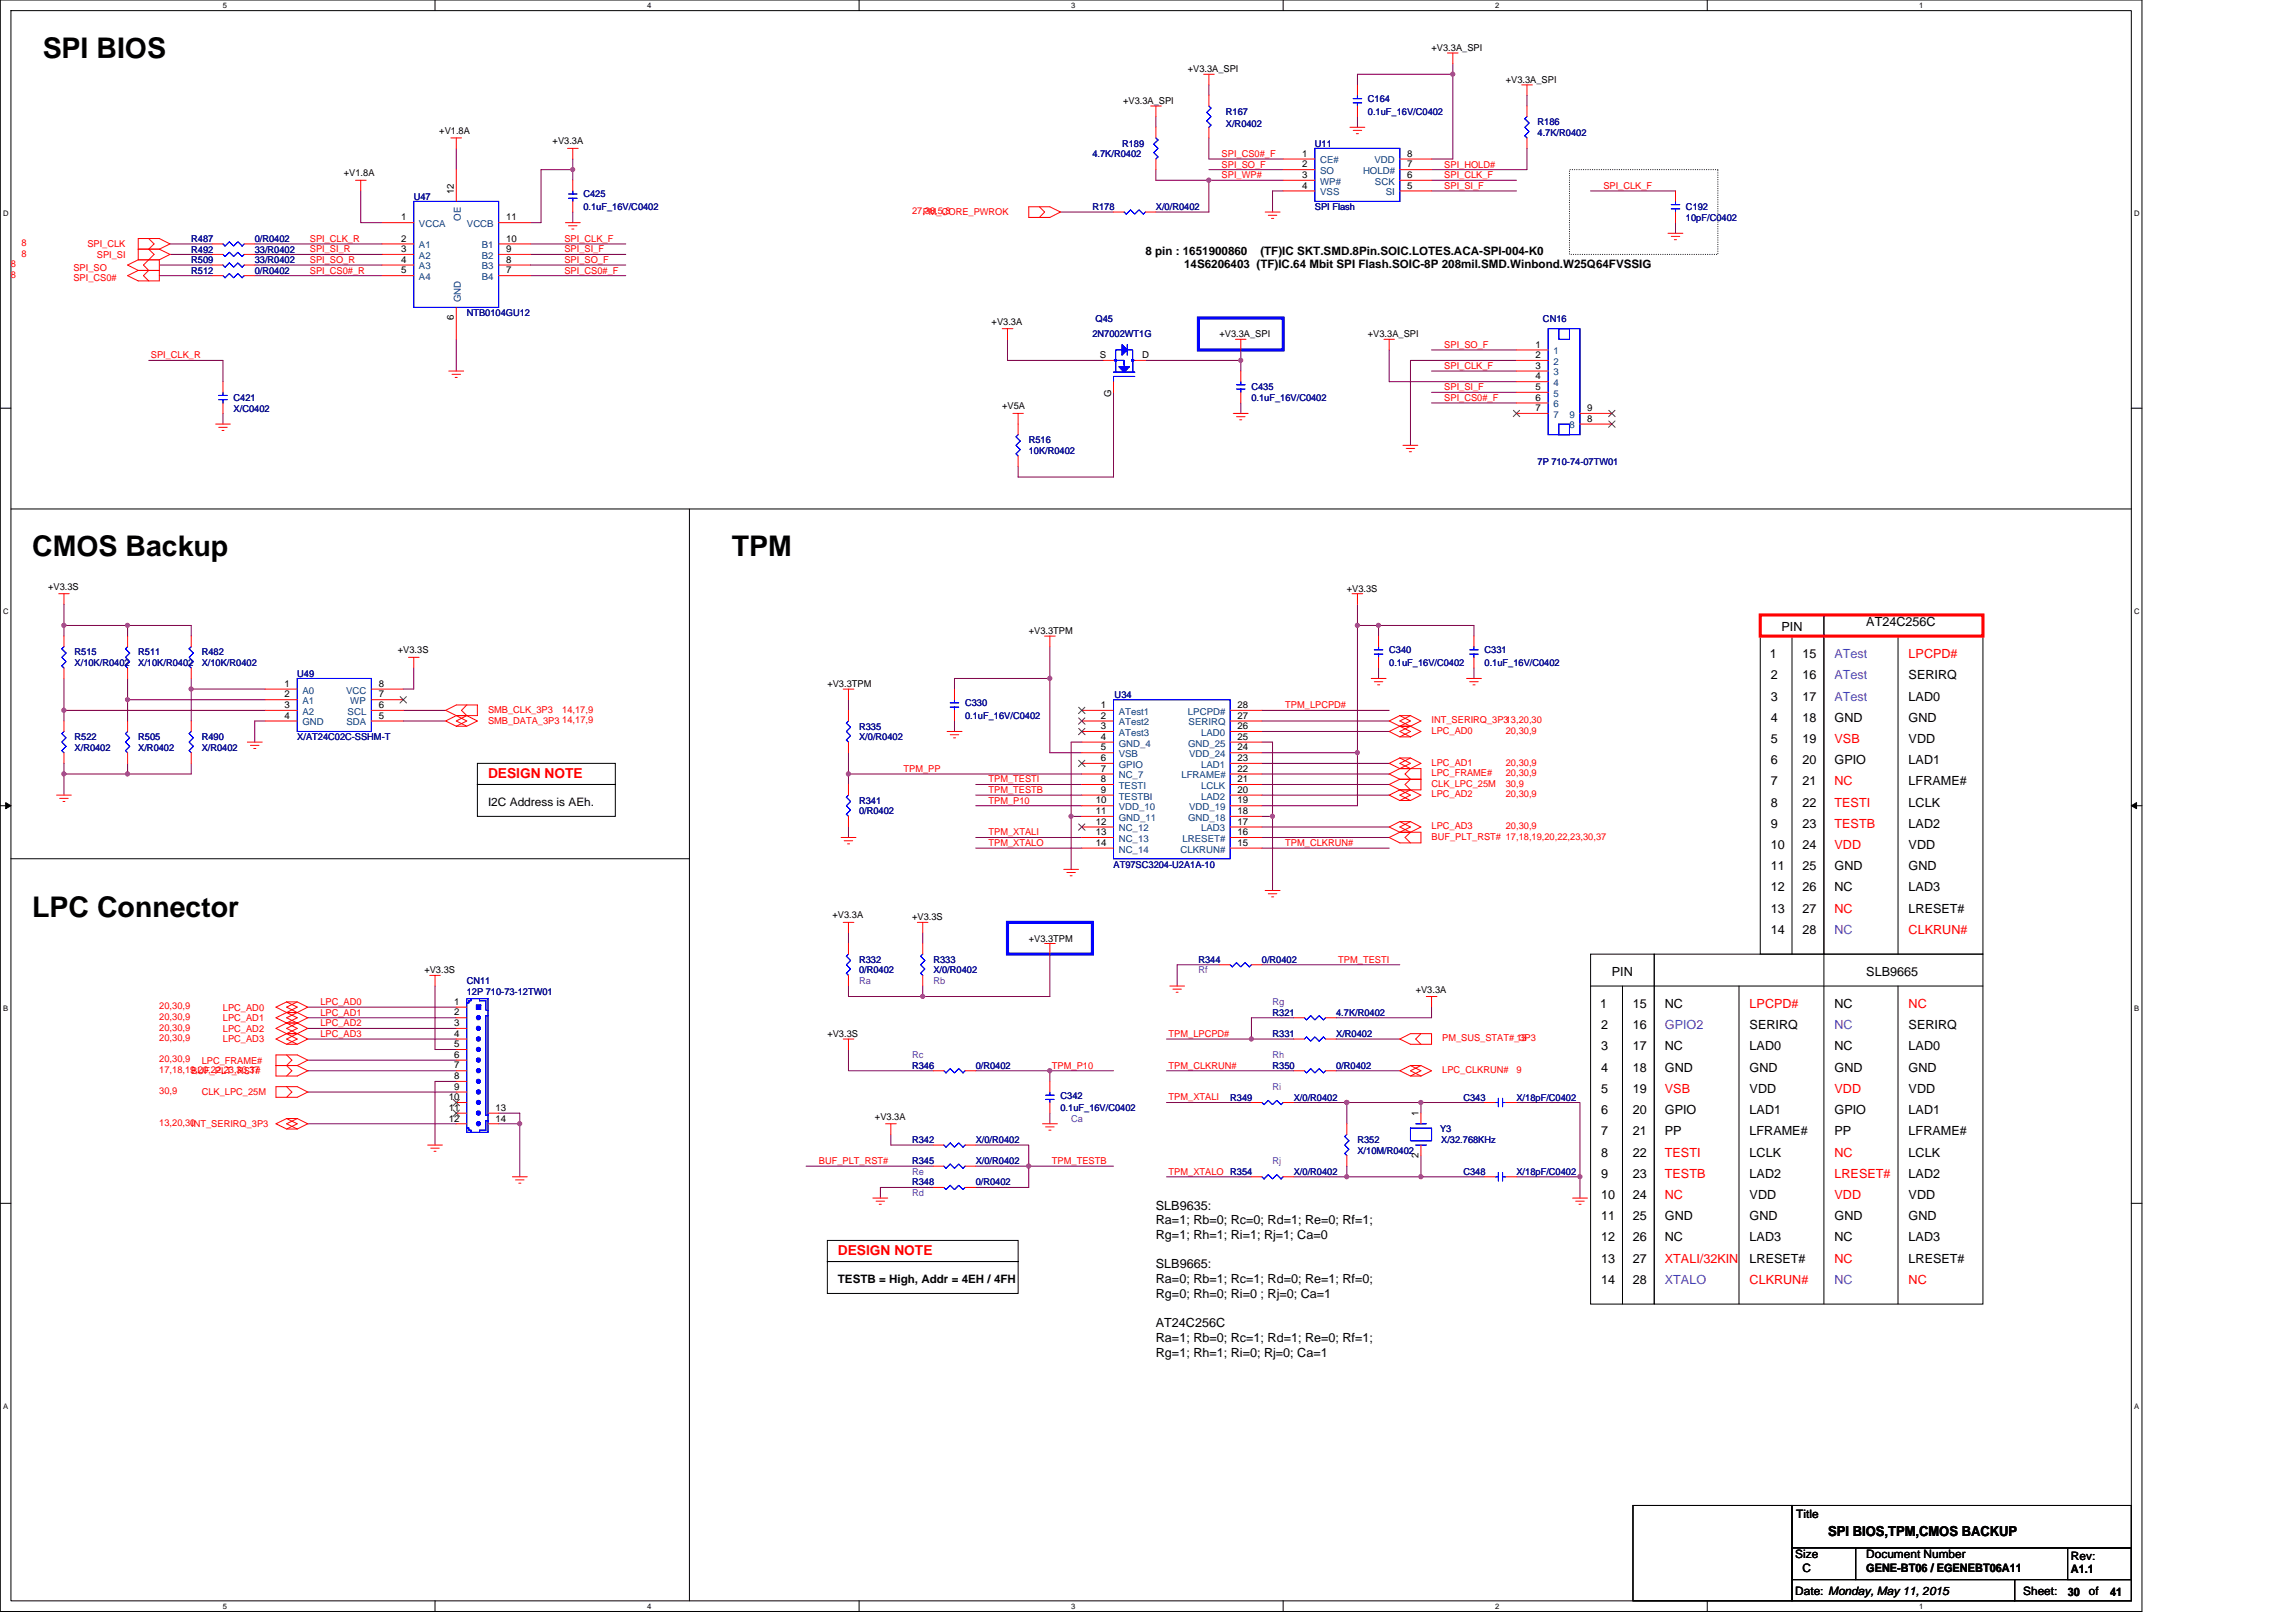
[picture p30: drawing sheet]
<svg xmlns="http://www.w3.org/2000/svg" width="297mm" height="210mm" viewBox="0 0 297 210" stroke-linecap="round" stroke-linejoin="round" font-family="sans-serif">
<defs><g id="words">
<g font-size="3.7">
<text x="5.5" y="7.5">SPI BIOS</text>
<text x="4.2" y="72">CMOS Backup</text>
<text x="94.7" y="72">TPM</text>
<text x="4.2" y="118.6">LPC Connector</text>
</g>
<g font-size="1.8" fill="#f00">
<text x="63.1" y="100.7">DESIGN NOTE</text>
<text x="108.4" y="162.4">DESIGN NOTE</text>
</g>
<text font-size="1.8" x="236.5" y="198.8">SPI BIOS,TPM,CMOS BACKUP</text>
<g font-size="1.6">
<text x="230.5" y="81.6">PIN</text>
<text x="241.4" y="81">AT24C256C</text>
<text x="229" y="85.2">1</text>
<text x="229.1" y="87.9">2</text>
<text x="233.2" y="85.2">15</text>
<text x="233.2" y="87.9">16</text>
<text x="246.9" y="87.9">SERIRQ</text>
<text x="229.1" y="90.6">3</text>
<text x="229.1" y="93.4">4</text>
<text x="233.2" y="90.6">17</text>
<text x="233.2" y="93.4">18</text>
<text x="237.3" y="93.4">GND</text>
<text x="246.9" y="90.6">LAD0</text>
<text x="246.9" y="93.4">GND</text>
<text x="229.1" y="96.1">5</text>
<text x="229.1" y="98.9">6</text>
<text x="229.1" y="101.6">7</text>
<text x="233.2" y="96.1">19</text>
<text x="233.2" y="98.9">20</text>
<text x="233.2" y="101.6">21</text>
<text x="237.3" y="98.9">GPIO</text>
<text x="246.9" y="96.1">VDD</text>
<text x="246.9" y="98.9">LAD1</text>
<text x="246.9" y="101.6">LFRAME#</text>
<text x="229.1" y="104.4">8</text>
<text x="229.1" y="107.1">9</text>
<text x="233.2" y="104.4">22</text>
<text x="233.2" y="107.1">23</text>
<text x="246.9" y="104.4">LCLK</text>
<text x="246.9" y="107.1">LAD2</text>
<text x="229.1" y="109.8">10</text>
<text x="229.1" y="112.6">11</text>
<text x="233.2" y="112.6">25</text>
<text x="233.2" y="109.8">24</text>
<text x="237.3" y="112.6">GND</text>
<text x="246.9" y="109.8">VDD</text>
<text x="246.9" y="112.6">GND</text>
<text x="229.1" y="115.3">12</text>
<text x="229.1" y="118.1">13</text>
<text x="233.2" y="115.3">26</text>
<text x="233.2" y="118.1">27</text>
<text x="237.3" y="115.3">NC</text>
<text x="246.9" y="115.3">LAD3</text>
<text x="246.9" y="118.1">LRESET#</text>
<text x="229.1" y="120.8">14</text>
<text x="233.2" y="120.8">28</text>
<text x="207" y="130.4">1</text>
<text x="208.5" y="126.3">PIN</text>
<text x="211.3" y="130.4">15</text>
<text x="215.4" y="130.4">NC</text>
<text x="237.3" y="130.4">NC</text>
<text x="241.4" y="126.3">SLB9665</text>
<text x="207.2" y="133.2">2</text>
<text x="207.2" y="135.9">3</text>
<text x="211.3" y="133.2">16</text>
<text x="211.3" y="135.9">17</text>
<text x="215.4" y="135.9">NC</text>
<text x="226.4" y="135.9">LAD0</text>
<text x="226.4" y="133.2">SERIRQ</text>
<text x="237.3" y="135.9">NC</text>
<text x="246.9" y="135.9">LAD0</text>
<text x="246.9" y="133.2">SERIRQ</text>
<text x="207.2" y="138.6">4</text>
<text x="207.2" y="141.4">5</text>
<text x="211.3" y="138.6">18</text>
<text x="211.3" y="141.4">19</text>
<text x="215.4" y="138.6">GND</text>
<text x="226.4" y="138.6">GND</text>
<text x="226.4" y="141.4">VDD</text>
<text x="237.3" y="138.6">GND</text>
<text x="246.9" y="138.6">GND</text>
<text x="246.9" y="141.4">VDD</text>
<text x="207.2" y="144.1">6</text>
<text x="207.2" y="146.9">7</text>
<text x="207.2" y="149.6">8</text>
<text x="211.3" y="144.1">20</text>
<text x="211.3" y="146.9">21</text>
<text x="211.3" y="149.6">22</text>
<text x="215.4" y="144.1">GPIO</text>
<text x="215.4" y="146.9">PP</text>
<text x="226.4" y="144.1">LAD1</text>
<text x="226.4" y="146.9">LFRAME#</text>
<text x="226.4" y="149.6">LCLK</text>
<text x="237.3" y="144.1">GPIO</text>
<text x="237.3" y="146.9">PP</text>
<text x="246.9" y="144.1">LAD1</text>
<text x="246.9" y="146.9">LFRAME#</text>
<text x="246.9" y="149.6">LCLK</text>
<text x="207.2" y="152.4">9</text>
<text x="207.2" y="155.1">10</text>
<text x="211.3" y="152.4">23</text>
<text x="211.3" y="155.1">24</text>
<text x="226.4" y="152.4">LAD2</text>
<text x="226.4" y="155.1">VDD</text>
<text x="246.9" y="152.4">LAD2</text>
<text x="246.9" y="155.1">VDD</text>
<text x="149.5" y="156.5">SLB9635:</text>
<text x="149.5" y="158.4">Ra=1; Rb=0; Rc=0; Rd=1; Re=0; Rf=1;</text>
<text x="149.5" y="160.3">Rg=1; Rh=1; Ri=1; Rj=1; Ca=0</text>
<text x="207.2" y="157.8">11</text>
<text x="207.2" y="160.6">12</text>
<text x="211.3" y="160.6">26</text>
<text x="211.3" y="157.8">25</text>
<text x="215.4" y="157.8">GND</text>
<text x="215.4" y="160.6">NC</text>
<text x="226.4" y="160.6">LAD3</text>
<text x="226.4" y="157.8">GND</text>
<text x="237.3" y="157.8">GND</text>
<text x="237.3" y="160.6">NC</text>
<text x="246.9" y="160.6">LAD3</text>
<text x="246.9" y="157.8">GND</text>
<text x="149.5" y="164.1">SLB9665:</text>
<text x="149.5" y="166">Ra=0; Rb=1; Rc=1; Rd=0; Re=1; Rf=0;</text>
<text x="149.5" y="167.9">Rg=0; Rh=0; Ri=0 ; Rj=0; Ca=1</text>
<text x="207.2" y="163.3">13</text>
<text x="207.2" y="166.1">14</text>
<text x="211.3" y="163.3">27</text>
<text x="211.3" y="166.1">28</text>
<text x="226.4" y="163.3">LRESET#</text>
<text x="246.9" y="163.3">LRESET#</text>
<text x="149.5" y="171.7">AT24C256C</text>
<text x="149.5" y="173.6">Ra=1; Rb=0; Rc=1; Rd=1; Re=0; Rf=1;</text>
<text x="149.5" y="175.5">Rg=1; Rh=1; Ri=0; Rj=0; Ca=1</text>
</g>
<g font-size="1.6" fill="#8000ff">
<text x="237.3" y="85.2">ATest</text>
<text x="237.3" y="87.9">ATest</text>
<text x="237.3" y="90.6">ATest</text>
<text x="237.3" y="120.8">NC</text>
<text x="215.4" y="133.2">GPIO2</text>
<text x="237.3" y="133.2">NC</text>
<text x="215.4" y="166.1">XTALO</text>
<text x="237.3" y="166.1">NC</text>
</g>
<g font-size="1.6" fill="#f00">
<text x="246.9" y="85.2">LPCPD#</text>
<text x="237.3" y="96.1">VSB</text>
<text x="237.3" y="101.6">NC</text>
<text x="237.3" y="104.4">TESTI</text>
<text x="237.3" y="107.1">TESTB</text>
<text x="237.3" y="109.8">VDD</text>
<text x="237.3" y="118.1">NC</text>
<text x="246.9" y="120.8">CLKRUN#</text>
<text x="226.4" y="130.4">LPCPD#</text>
<text x="246.9" y="130.4">NC</text>
<text x="215.4" y="141.4">VSB</text>
<text x="237.3" y="141.4">VDD</text>
<text x="215.4" y="149.6">TESTI</text>
<text x="237.3" y="149.6">NC</text>
<text x="215.4" y="152.4">TESTB</text>
<text x="215.4" y="155.1">NC</text>
<text x="237.3" y="152.4">LRESET#</text>
<text x="237.3" y="155.1">VDD</text>
<text x="215.4" y="163.3">XTALI/32KIN</text>
<text x="226.4" y="166.1">CLKRUN#</text>
<text x="237.3" y="163.3">NC</text>
<text x="246.9" y="166.1">NC</text>
</g>
<g font-size="1.5">
<text x="148.2" y="32.9">8 pin : 1651900860</text>
<text x="153.2" y="34.7">14S6206403 (TF)IC.64 Mbit SPI Flash.SOIC-8P 208mil.SMD.Winbond.W25Q64FVSSIG</text>
<text x="163.1" y="32.9">(TF)IC SKT.SMD.8Pin.SOIC.LOTES.ACA-SPI-004-K0</text>
<text x="63.1" y="104.2">I2C Address is AEh.</text>
<text x="108.4" y="166">TESTB = High, Addr = 4EH / 4FH</text>
<text x="232.4" y="196.4">Title</text>
<text x="232.3" y="201.6">Size</text>
<text x="233.2" y="203.4">C</text>
<text x="241.4" y="201.6">Document Number</text>
<text x="241.4" y="203.4">GENE-BT06 / EGENEBT06A11</text>
<text x="267.9" y="201.9">Rev:</text>
<text x="267.9" y="203.6">A1.1</text>
<text x="232.3" y="206.4">Date: Monday, May 11, 2015</text>
<text x="261.7" y="206.4">Sheet:</text>
<text x="267.5" y="206.4">30</text>
<text x="270.3" y="206.4">of</text>
<text x="273" y="206.4">41</text>
</g>
<g font-size="1.2">
<text x="153.7" y="9.4">+V3.3A_SPI</text>
<text x="185.2" y="6.6">+V3.3A_SPI</text>
<text x="194.8" y="10.7">+V3.3A_SPI</text>
<text x="56.8" y="17.3">+V1.8A</text>
<text x="145.3" y="13.5">+V3.3A_SPI</text>
<text x="44.5" y="22.8">+V1.8A</text>
<text x="71.5" y="18.7">+V3.3A</text>
<text x="168.5" y="20.3">1</text>
<text x="168.5" y="21.7">2</text>
<text x="168.5" y="23">3</text>
<text x="182.1" y="23">6</text>
<text x="182.1" y="21.7">7</text>
<text x="182.1" y="20.3">8</text>
<text x="51.9" y="28.5">1</text>
<text x="58.7" y="25.1" transform="rotate(-90 58.7 25.1)">12</text>
<text x="65.5" y="28.5">11</text>
<text x="168.5" y="24.4">4</text>
<text x="182.1" y="24.4">5</text>
<text x="51.9" y="31.3">2</text>
<text x="51.9" y="32.6">3</text>
<text x="51.9" y="34">4</text>
<text x="51.9" y="35.4">5</text>
<text x="65.5" y="35.4">7</text>
<text x="65.5" y="34">8</text>
<text x="65.5" y="32.6">9</text>
<text x="65.5" y="31.3">10</text>
<text x="58.7" y="41.4" transform="rotate(-90 58.7 41.4)">6</text>
<text x="128.3" y="42">+V3.3A</text>
<text x="142.3" y="46.3">S</text>
<text x="147.8" y="46.3">D</text>
<text x="157.8" y="43.6">+V3.3A_SPI</text>
<text x="177" y="43.6">+V3.3A_SPI</text>
<text x="198.7" y="45">1</text>
<text x="198.7" y="46.3">2</text>
<text x="198.7" y="47.7">3</text>
<text x="129.7" y="53">+V5A</text>
<text x="143.8" y="51.3" transform="rotate(-90 143.8 51.3)">G</text>
<text x="198.7" y="49.1">4</text>
<text x="198.7" y="50.5">5</text>
<text x="198.7" y="51.8">6</text>
<text x="198.7" y="53.2">7</text>
<text x="205.4" y="53.2">9</text>
<text x="205.4" y="54.6">8</text>
<text x="6.2" y="76.3">+V3.3S</text>
<text x="174.2" y="76.6">+V3.3S</text>
<text x="133.1" y="82">+V3.3TPM</text>
<text x="36.8" y="88.9">1</text>
<text x="49" y="88.9">8</text>
<text x="51.5" y="84.5">+V3.3S</text>
<text x="107" y="88.9">+V3.3TPM</text>
<text x="36.8" y="90.2">2</text>
<text x="36.8" y="91.6">3</text>
<text x="36.8" y="93">4</text>
<text x="49" y="93">5</text>
<text x="49" y="91.6">6</text>
<text x="49" y="90.2">7</text>
<text x="142.4" y="95.7">4</text>
<text x="142.4" y="94.3">3</text>
<text x="142.4" y="93">2</text>
<text x="142.4" y="91.6">1</text>
<text x="160.1" y="93">27</text>
<text x="160.1" y="91.6">28</text>
<text x="160.1" y="95.7">25</text>
<text x="160.1" y="94.3">26</text>
<text x="142.4" y="101.2">8</text>
<text x="142.4" y="99.8">7</text>
<text x="142.4" y="98.5">6</text>
<text x="142.4" y="97.1">5</text>
<text x="160.1" y="99.8">22</text>
<text x="160.1" y="97.1">24</text>
<text x="160.1" y="101.2">21</text>
<text x="160.1" y="98.5">23</text>
<text x="141.7" y="106.7">12</text>
<text x="141.7" y="105.3">11</text>
<text x="141.7" y="103.9">10</text>
<text x="142.4" y="102.6">9</text>
<text x="160.1" y="103.9">19</text>
<text x="160.1" y="106.7">17</text>
<text x="160.1" y="105.3">18</text>
<text x="160.1" y="102.6">20</text>
<text x="141.7" y="109.4">14</text>
<text x="141.7" y="108.1">13</text>
<text x="160.1" y="109.4">15</text>
<text x="160.1" y="108.1">16</text>
<text x="107.7" y="118.8">+V3.3A</text>
<text x="118" y="119.1">+V3.3S</text>
<text x="54.9" y="125.9">+V3.3S</text>
<text x="133.1" y="121.8">+V3.3TPM</text>
<text x="58.8" y="130">1</text>
<text x="58.8" y="131.4">2</text>
<text x="183.2" y="128.4">+V3.3A</text>
<text x="58.8" y="132.8">3</text>
<text x="58.8" y="134.1">4</text>
<text x="58.8" y="135.5">5</text>
<text x="58.8" y="136.9">6</text>
<text x="107" y="134.2">+V3.3S</text>
<text x="58.1" y="142.3">10</text>
<text x="58.1" y="143.7">11</text>
<text x="58.8" y="138.2">7</text>
<text x="58.8" y="139.6">8</text>
<text x="58.8" y="141">9</text>
<text x="64.1" y="143.7">13</text>
<text x="58.1" y="145.1">12</text>
<text x="64.1" y="145.1">14</text>
<text x="113.2" y="144.9">+V3.3A</text>
<text x="183.5" y="149.8" transform="rotate(-90 183.5 149.8)">2</text>
<text x="183.5" y="144.4" transform="rotate(-90 183.5 144.4)">1</text>
</g>
<g font-size="1.2" fill="#000080">
<text x="158.6" y="14.8">R167</text>
<text x="158.6" y="16.5">X/R0402</text>
<text x="177" y="13.2">C164</text>
<text x="177" y="14.8">0.1uF_16V/C0402</text>
<text x="198.9" y="16.2">R186</text>
<text x="198.9" y="17.6">4.7K/R0402</text>
<text x="141.3" y="20.3">4.7K/R0402</text>
<text x="145.2" y="19">R189</text>
<text x="170.1" y="19">U11</text>
<text x="53.5" y="25.8">U47</text>
<text x="75.5" y="25.5">C425</text>
<text x="75.5" y="27.2">0.1uF_16V/C0402</text>
<text x="141.3" y="27.2">R178</text>
<text x="149.5" y="27.2">X/0/R0402</text>
<text x="170.1" y="27.2">SPI Flash</text>
<text x="218.1" y="27.2">C192</text>
<text x="218.1" y="28.6">10pF/C0402</text>
<text x="24.7" y="34">R509</text>
<text x="24.7" y="35.4">R512</text>
<text x="24.7" y="32.7">R492</text>
<text x="24.7" y="31.3">R487</text>
<text x="33" y="34">33/R0402</text>
<text x="33" y="35.4">0/R0402</text>
<text x="33" y="32.7">33/R0402</text>
<text x="33" y="31.3">0/R0402</text>
<text x="60.4" y="40.9">NTB0104GU12</text>
<text x="141.7" y="41.7">Q45</text>
<text x="199.6" y="41.7">CN16</text>
<text x="141.3" y="43.6">2N7002WT1G</text>
<text x="30.2" y="51.9">C421</text>
<text x="30.2" y="53.3">X/C0402</text>
<text x="161.9" y="50.5">C435</text>
<text x="161.9" y="51.9">0.1uF_16V/C0402</text>
<text x="133.1" y="57.4">R516</text>
<text x="133.1" y="58.7">10K/R0402</text>
<text x="198.9" y="60.1">7P 710-74-07TW01</text>
<text x="9.6" y="84.8">R515</text>
<text x="9.6" y="86.2">X/10K/R0402</text>
<text x="17.9" y="84.8">R511</text>
<text x="17.9" y="86.2">X/10K/R0402</text>
<text x="26.1" y="84.8">R482</text>
<text x="26.1" y="86.2">X/10K/R0402</text>
<text x="38.5" y="87.5">U49</text>
<text x="179.7" y="84.5">C340</text>
<text x="179.7" y="86.2">0.1uF_16V/C0402</text>
<text x="192.1" y="84.5">C331</text>
<text x="192.1" y="86.2">0.1uF_16V/C0402</text>
<text x="9.6" y="95.8">R522</text>
<text x="17.9" y="95.8">R505</text>
<text x="26.1" y="95.8">R490</text>
<text x="38.5" y="95.8">X/AT24C02C-SSHM-T</text>
<text x="111.1" y="94.4">R335</text>
<text x="111.1" y="95.8">X/0/R0402</text>
<text x="124.9" y="91.4">C330</text>
<text x="124.9" y="93">0.1uF_16V/C0402</text>
<text x="144.2" y="90.3">U34</text>
<text x="9.6" y="97.1">X/R0402</text>
<text x="17.9" y="97.1">X/R0402</text>
<text x="26.1" y="97.1">X/R0402</text>
<text x="111.1" y="104">R341</text>
<text x="111.1" y="105.4">0/R0402</text>
<text x="144.1" y="112.4">AT97SC3204-U2A1A-10</text>
<text x="111.1" y="124.6">R332</text>
<text x="111.1" y="125.9">0/R0402</text>
<text x="120.8" y="124.6">R333</text>
<text x="120.8" y="125.9">X/0/R0402</text>
<text x="155" y="124.6">R344</text>
<text x="163.3" y="124.6">0/R0402</text>
<text x="60.4" y="127.3">CN11</text>
<text x="60.4" y="128.7">12P 710-73-12TW01</text>
<text x="164.6" y="131.4">R321</text>
<text x="172.9" y="131.4">4.7K/R0402</text>
<text x="164.6" y="134.2">R331</text>
<text x="172.9" y="134.2">X/R0402</text>
<text x="118" y="138.3">R346</text>
<text x="126.2" y="138.3">0/R0402</text>
<text x="137.2" y="142.1">C342</text>
<text x="137.2" y="143.8">0.1uF_16V/C0402</text>
<text x="159.1" y="142.4">R349</text>
<text x="164.6" y="138.3">R350</text>
<text x="167.4" y="142.4">X/0/R0402</text>
<text x="172.9" y="138.3">0/R0402</text>
<text x="189.3" y="142.4">C343</text>
<text x="196.2" y="142.4">X/18pF/C0402</text>
<text x="118" y="147.9">R342</text>
<text x="126.2" y="147.9">X/0/R0402</text>
<text x="175.6" y="147.9">R352</text>
<text x="175.6" y="149.3">X/10M/R0402</text>
<text x="186.3" y="146.5">Y3</text>
<text x="186.5" y="147.9">X/32.768KHz</text>
<text x="118" y="153.4">R348</text>
<text x="118" y="150.6">R345</text>
<text x="126.2" y="153.4">0/R0402</text>
<text x="126.2" y="150.6">X/0/R0402</text>
<text x="167.4" y="152">X/0/R0402</text>
<text x="189.3" y="152">C348</text>
<text x="196.2" y="152">X/18pF/C0402</text>
</g>
<g font-size="1.2" fill="#f00">
<text x="158" y="21.7">SPI_SO_F</text>
<text x="158" y="20.3">SPI_CS0#_F</text>
<text x="158" y="23.1">SPI_WP#</text>
<text x="186.9" y="21.7">SPI_HOLD#</text>
<text x="186.9" y="23.1">SPI_CLK_F</text>
<text x="118" y="27.7">27,38,5,8</text>
<text x="119.4" y="27.9">PM_CORE_PWROK</text>
<text x="186.9" y="24.4">SPI_SI_F</text>
<text x="207.4" y="24.4">SPI_CLK_F</text>
<text x="1.4" y="36">8</text>
<text x="1.4" y="34.6">8</text>
<text x="2.8" y="33.2">8</text>
<text x="2.8" y="31.9">8</text>
<text x="9.5" y="35">SPI_SO</text>
<text x="11.3" y="32">SPI_CLK</text>
<text x="12.5" y="33.4">SPI_SI</text>
<text x="40.1" y="31.3">SPI_CLK_R</text>
<text x="40.1" y="35.4">SPI_CS0#_R</text>
<text x="40.1" y="32.6">SPI_SI_R</text>
<text x="40.1" y="34">SPI_SO_R</text>
<text x="73" y="32.6">SPI_SI_F</text>
<text x="73" y="31.3">SPI_CLK_F</text>
<text x="73" y="34">SPI_SO_F</text>
<text x="73" y="35.4">SPI_CS0#_F</text>
<text x="9.5" y="36.4">SPI_CS0#</text>
<text x="19.5" y="46.4">SPI_CLK_R</text>
<text x="186.9" y="45">SPI_SO_F</text>
<text x="186.9" y="47.7">SPI_CLK_F</text>
<text x="186.9" y="50.5">SPI_SI_F</text>
<text x="186.9" y="51.9">SPI_CS0#_F</text>
<text x="63.1" y="93.7">SMB_DATA_3P3</text>
<text x="63.1" y="92.2">SMB_CLK_3P3</text>
<text x="72.7" y="92.2">14,17,9</text>
<text x="72.7" y="93.6">14,17,9</text>
<text x="166.3" y="91.6">TPM_LPCPD#</text>
<text x="185.2" y="95">LPC_AD0</text>
<text x="185.2" y="93.6">INT_SERIRQ_3P313,20,30</text>
<text x="194.8" y="95">20,30,9</text>
<text x="116.9" y="99.9">TPM_PP</text>
<text x="127.9" y="101.2">TPM_TESTI</text>
<text x="185.2" y="101.8">CLK_LPC_25M</text>
<text x="185.2" y="100.4">LPC_FRAME#</text>
<text x="185.2" y="99.1">LPC_AD1</text>
<text x="194.8" y="101.8">30,9</text>
<text x="194.8" y="99.1">20,30,9</text>
<text x="194.8" y="100.4">20,30,9</text>
<text x="127.9" y="102.6">TPM_TESTB</text>
<text x="127.9" y="104">TPM_P10</text>
<text x="185.2" y="103.2">LPC_AD2</text>
<text x="185.2" y="107.3">LPC_AD3</text>
<text x="194.8" y="103.2">20,30,9</text>
<text x="194.8" y="107.3">20,30,9</text>
<text x="127.9" y="108.1">TPM_XTALI</text>
<text x="127.9" y="109.5">TPM_XTALO</text>
<text x="166.3" y="109.5">TPM_CLKRUN#</text>
<text x="185.2" y="108.7">BUF_PLT_RST# 17,18,19,20,22,23,30,37</text>
<text x="173.1" y="124.5">TPM_TESTI</text>
<text x="20.6" y="132">20,30,9</text>
<text x="20.6" y="130.6">20,30,9</text>
<text x="28.8" y="130.7">LPC_AD0</text>
<text x="41.5" y="131.4">LPC_AD1</text>
<text x="41.5" y="130">LPC_AD0</text>
<text x="20.6" y="137.5">20,30,9</text>
<text x="20.6" y="134.7">20,30,9</text>
<text x="20.6" y="133.4">20,30,9</text>
<text x="26.1" y="137.6">LPC_FRAME#</text>
<text x="28.8" y="134.9">LPC_AD3</text>
<text x="28.8" y="133.5">LPC_AD2</text>
<text x="28.8" y="132.1">LPC_AD1</text>
<text x="41.5" y="132.8">LPC_AD2</text>
<text x="41.5" y="134.2">LPC_AD3</text>
<text x="151.2" y="134.2">TPM_LPCPD#</text>
<text x="186.6" y="134.7">PM_SUS_STAT#_3P3</text>
<text x="196.2" y="134.7">13</text>
<text x="20.6" y="138.8">17,18,19,20,22,23,30,37</text>
<text x="20.6" y="141.6">30,9</text>
<text x="24.7" y="139">BUF_PLT_RST#</text>
<text x="26.1" y="141.7">CLK_LPC_25M</text>
<text x="136.1" y="138.3">TPM_P10</text>
<text x="151.2" y="142.4">TPM_XTALI</text>
<text x="151.2" y="138.3">TPM_CLKRUN#</text>
<text x="186.6" y="138.8">LPC_CLKRUN#</text>
<text x="196.2" y="138.8">9</text>
<text x="20.6" y="145.7">13,20,30INT_SERIRQ_3P3</text>
<text x="105.9" y="150.6">BUF_PLT_RST#</text>
<text x="136.1" y="150.6">TPM_TESTB</text>
<text x="151.2" y="152">TPM_XTALO R354</text>
</g>
<g font-size="1.2" fill="#004080">
<text x="170.8" y="21.1">CE#</text>
<text x="170.8" y="22.5">SO</text>
<text x="170.8" y="23.9">WP#</text>
<text x="176.3" y="22.5">HOLD#</text>
<text x="177.8" y="21.1">VDD</text>
<text x="177.9" y="23.9">SCK</text>
<text x="54.2" y="29.4">VCCA</text>
<text x="59.6" y="28.5" transform="rotate(-90 59.6 28.5)">OE</text>
<text x="60.4" y="29.4">VCCB</text>
<text x="170.8" y="25.3">VSS</text>
<text x="179.3" y="25.3">SI</text>
<text x="54.2" y="32.1">A1</text>
<text x="54.2" y="33.5">A2</text>
<text x="54.2" y="34.9">A3</text>
<text x="62.3" y="34.9">B3</text>
<text x="62.3" y="33.5">B2</text>
<text x="62.3" y="32.1">B1</text>
<text x="54.2" y="36.2">A4</text>
<text x="59.6" y="39.1" transform="rotate(-90 59.6 39.1)">GND</text>
<text x="62.3" y="36.2">B4</text>
<text x="201" y="45.8">1</text>
<text x="201" y="47.2">2</text>
<text x="201" y="48.6">3</text>
<text x="201" y="50">4</text>
<text x="201" y="51.3">5</text>
<text x="201" y="52.7">6</text>
<text x="201" y="54.1">7</text>
<text x="203" y="55.4">8</text>
<text x="203" y="54.1">9</text>
<text x="39.1" y="89.7">A0</text>
<text x="44.8" y="89.7">VCC</text>
<text x="39.1" y="91.1">A1</text>
<text x="39.1" y="92.5">A2</text>
<text x="39.1" y="93.9">GND</text>
<text x="44.8" y="93.9">SDA</text>
<text x="45" y="92.5">SCL</text>
<text x="45.3" y="91.1">WP</text>
<text x="144.7" y="95.2">ATest3</text>
<text x="144.7" y="93.9">ATest2</text>
<text x="144.7" y="92.5">ATest1</text>
<text x="153.7" y="92.5">LPCPD#</text>
<text x="153.8" y="93.9">SERIRQ</text>
<text x="155.4" y="95.2">LAD0</text>
<text x="144.7" y="100.7">NC_7</text>
<text x="144.7" y="99.3">GPIO</text>
<text x="144.7" y="98">VSB</text>
<text x="144.7" y="96.6">GND_4</text>
<text x="152.8" y="100.7">LFRAME#</text>
<text x="153.7" y="96.6">GND_25</text>
<text x="153.8" y="98">VDD_24</text>
<text x="155.4" y="99.3">LAD1</text>
<text x="144.7" y="107.6">NC_12</text>
<text x="144.7" y="106.2">GND_11</text>
<text x="144.7" y="104.8">VDD_10</text>
<text x="144.7" y="103.4">TESTBI</text>
<text x="144.7" y="102.1">TESTI</text>
<text x="153.7" y="106.2">GND_18</text>
<text x="153.8" y="104.8">VDD_19</text>
<text x="155.4" y="107.6">LAD3</text>
<text x="155.4" y="103.4">LAD2</text>
<text x="155.4" y="102.1">LCLK</text>
<text x="144.7" y="110.3">NC_14</text>
<text x="144.7" y="108.9">NC_13</text>
<text x="152.7" y="110.3">CLKRUN#</text>
<text x="153" y="108.9">LRESET#</text>
</g>
<g font-size="1.2" fill="#8000ff">
<text x="155" y="125.9">Rf</text>
<text x="111.1" y="127.3">Ra</text>
<text x="120.8" y="127.3">Rb</text>
<text x="164.6" y="130">Rg</text>
<text x="118" y="136.9">Rc</text>
<text x="164.6" y="136.9">Rh</text>
<text x="164.6" y="141">Ri</text>
<text x="138.6" y="145.1">Ca</text>
<text x="118" y="154.7">Rd</text>
<text x="118" y="152">Re</text>
<text x="164.6" y="150.6">Rj</text>
</g>
<g font-size="1">
<text x="28.8" y="1">5</text>
<text x="83.7" y="1">4</text>
<text x="138.6" y="1">3</text>
<text x="193.4" y="1">2</text>
<text x="248.3" y="1">1</text>
<text x=".4" y="28">D</text>
<text x="276.1" y="28">D</text>
<text x=".4" y="79.4">C</text>
<text x="276.1" y="79.4">C</text>
<text x=".4" y="130.9">B</text>
<text x="276.1" y="130.9">B</text>
<text x=".4" y="182.3">A</text>
<text x="276.1" y="182.3">A</text>
<text x="28.8" y="208.2">5</text>
<text x="83.7" y="208.2">4</text>
<text x="138.6" y="208.2">3</text>
<text x="193.4" y="208.2">2</text>
<text x="248.3" y="208.2">1</text>
</g>
</g></defs>
<path d="M0 0h277.1v208.5h-277.1zM1.4 1.4h274.3v205.7h-274.3z" fill="none" stroke="#000" stroke-width=".13"/>
<g fill="#fff">
<path d="M28.8 .1h.6v1.1h-.6z"/>
<path d="M28.8 207.3h.6v1.1h-.6z"/>
</g>
<path d="M56.3 0v1.4M56.3 207.1v1.4" fill="none" stroke="#000" stroke-width=".13"/>
<g fill="#fff">
<path d="M83.7 .1h.6v1.1h-.6z"/>
<path d="M83.7 207.3h.6v1.1h-.6z"/>
</g>
<path d="M111.1 0v1.4M111.1 207.1v1.4" fill="none" stroke="#000" stroke-width=".13"/>
<g fill="#fff">
<path d="M138.6 .1h.5v1.1h-.5z"/>
<path d="M138.6 207.3h.5v1.1h-.5z"/>
</g>
<path d="M166 0v1.4M166 207.1v1.4" fill="none" stroke="#000" stroke-width=".13"/>
<g fill="#fff">
<path d="M193.4 .1h.6v1.1h-.6z"/>
<path d="M193.4 207.3h.6v1.1h-.6z"/>
</g>
<path d="M220.9 0v1.4M220.9 207.1v1.4" fill="none" stroke="#000" stroke-width=".13"/>
<g fill="#fff">
<path d="M248.3 .1h.6v1.1h-.6z"/>
<path d="M248.3 207.3h.6v1.1h-.6z"/>
<path d="M.4 27.1h.7v1.1h-.7z"/>
<path d="M276.1 27.1h.7v1.1h-.7z"/>
<path d="M.4 78.5h.7v1.1h-.7z"/>
<path d="M276.1 78.5h.7v1.1h-.7z"/>
</g>
<path d="M0 52.8h1.4M275.7 52.8h1.4" fill="none" stroke="#000" stroke-width=".13"/>
<g fill="#fff">
<path d="M.4 130h.7v1.1h-.7z"/>
<path d="M276.1 130h.7v1.1h-.7z"/>
</g>
<path d="M0 104.2h1.4M275.7 104.2h1.4" fill="none" stroke="#000" stroke-width=".13"/>
<path d="M.7 103.8l.7 .4-.7 .4zM275.7 104.2l.7-.4v.8z" fill="#000" stroke="#000" stroke-width=".13"/>
<g fill="#fff">
<path d="M.4 181.4h.7v1.1h-.7z"/>
<path d="M276.1 181.4h.7v1.1h-.7z"/>
</g>
<g fill="none" stroke="#000" stroke-width=".13">
<path d="M1.4 65.8h274.3M89.2 65.8v141.3M227.7 79.6h8.3v43.8h-8.3zM236 79.6h20.5v43.8h-20.5zM61.8 98.8h17.8v2.7h-17.8zM227.7 82.3h28.8M231.8 82.3v41.1M245.6 82.3v41.1M1.4 111.1h87.8M61.8 101.5h17.8v4.1h-17.8zM205.8 127.6h50.7M205.8 123.4h8.2v45.3h-8.2z"/>
<path d="M209.9 127.6v41.1M214 123.4h42.5v45.3h-42.5zM225 127.6v41.1M236 123.4v45.3M245.6 127.6v41.1M0 155.7h1.4M275.7 155.7h1.4M107 160.5h24.7v2.7h-24.7zM107 163.2h24.7v4.1h-24.7zM211.3 194.8h20.5v12.3h-20.5zM231.8 194.8h43.9v5.5h-43.9zM231.8 200.3h8.3v4.1h-8.3z"/>
<path d="M231.8 204.4h28.8v2.7h-28.8zM240.1 200.3h35.6v4.1h-35.6zM260.6 204.4h15.1v2.7h-15.1zM267.5 200.3h8.2v4.1h-8.2z"/>
</g>
<path d="M155 41.1h11v4.2h-11zM130.3 119.3h11v4.1h-11z" fill="none" stroke="#00f" stroke-width=".4"/>
<path d="M227.7 79.6h28.8v2.7h-28.8z" fill="none" stroke="#f00" stroke-width=".4"/>
<path d="M203 21.9h19.2v11h-19.2z" fill="none" stroke="#000" stroke-width=".13" stroke-dasharray="0 .3"/>
<g fill="none" stroke="#800040" stroke-width=".13">
<path d="M59 19.2v2.7M149.5 15.1v1.4M156.4 17.8v2.8h9.6M156.4 11v1.3M175.6 15.1v1.4M188 9.6v11h-2.8M188 9.6h-12.4v1.4M188 8.2v1.4M197.5 19.2v2.7h-12.3M197.5 12.3v1.4M20.6 34.3h6.9M20.6 35.7h6.9"/>
<path d="M22 32.9h5.5M22 31.6h5.5M33 35.7h16.4M33 32.9h16.4M33 34.3h16.4M33 31.6h16.4M46.7 24.7v4.1h2.7M68.6 32.9h12.4M68.6 31.6h12.4M68.6 34.3h12.4M68.6 35.7h12.4M74.1 21.9h-4.1v6.9h-1.4"/>
<path d="M74.1 20.6v1.3M74.1 21.9v1.4M74.1 27.4v1.4M137.2 27.4h6.9M149.5 21.9v1.4h6.9M156.4 21.9h9.6M156.4 23.3v4.1h-6.9M156.4 23.3h9.6M166 24.7h-1.4v2.7M185.2 24.7h11M185.2 23.3h11M205.8 24.7h11"/>
<path d="M216.8 28.8v1.4M19.2 46.6h9.6v2.8M28.8 53.5v1.4M59 43.9v4.1M130.3 43.9v2.7h12.4M144.1 50.8v10.9h-12.4v-1.4M148.2 46.6h12.3M160.5 46.6v1.4M160.5 52.1v1.4M160.5 45.3v1.3M179.7 45.3v4.1h16.5M185.2 48h11"/>
<path d="M185.2 50.8h11M185.2 52.1h11M185.2 45.3h11M196.2 46.6h-13.7v11M8.3 78.2v2.7M175.6 78.2v2.7M8.3 91.9v1.4M8.3 80.9v1.4M8.3 80.9h8.2M8.3 98.8v1.3M8.3 87.8v4.1M8.3 91.9h26"/>
<path d="M16.5 90.5v2.8M16.5 80.9h8.2v1.4M16.5 87.8v2.7h17.8M16.5 80.9v1.4M16.5 98.8v1.3M24.7 89.2v4.1M24.7 87.8v1.4M24.7 89.2h9.6M24.7 98.8v1.3h-8.2M34.3 93.3h-1.3v2.7M52.2 91.9h5.5M52.2 93.3h5.5"/>
<path d="M53.5 86.4v2.8h-1.3M109.8 90.5v1.4M109.8 97.4v2.7M123.5 93.3v1.3M135.8 87.8v9.6h4.2M135.8 87.8h-12.3v1.4M135.8 83.7v4.1M140 96h-1.4v9.6M163.3 96h1.3v9.6M163.3 93.3h16.4M163.3 97.4h12.3M163.3 94.6h16.4"/>
<path d="M163.3 91.9h16.4M163.3 98.8h16.4M175.6 97.4v6.8h-12.3M175.6 80.9v16.5M175.6 80.9h2.7M178.3 86.4v1.4M178.3 80.9v1.4M178.3 80.9h12.4v1.4M190.7 86.4v1.4M8.3 100.1h8.2M8.3 100.1v2.8M109.8 100.1h30.2"/>
<path d="M109.8 107v1.4M109.8 100.1v1.4M126.2 102.9h13.8M126.2 109.7h13.8M126.2 108.4h13.8M126.2 101.5h13.8M126.2 104.2h13.8M138.6 105.6h1.4M138.6 105.6v6.9M163.3 105.6h1.3M163.3 100.1h16.4M163.3 101.5h16.4"/>
<path d="M163.3 102.9h16.4M163.3 107h16.4M163.3 108.4h16.4M163.3 109.7h16.4M164.6 105.6v9.6M39.8 137.2h19.2M39.8 133.1h19.2M39.8 131.7h19.2M39.8 130.3h19.2M39.8 134.4h19.2M39.8 138.5h19.2M56.3 127.6v8.2h2.7"/>
<path d="M59 139.9h-2.7v8.2M109.8 120.7v1.4M109.8 127.6v1.3h9.6M109.8 135.8v2.7h11M119.4 120.7v1.4M119.4 127.6v1.3M126.2 138.5h9.6M135.8 138.5h8.3M135.8 138.5v1.4M135.8 123.4v5.5h-16.4M150.9 134.4h11M150.9 138.5h16.5"/>
<path d="M157.8 124.8h-5.5v2.8M161.9 134.4h5.5M163.3 124.8h17.8M167.4 131.7h-5.5v2.7M172.9 134.4h8.2M172.9 138.5h8.2M185.2 130.3v1.4h-12.3M39.8 145.4h19.2M39.8 141.3h19.2M64.5 144h2.7v1.4M64.5 145.4h2.7M67.2 145.4v6.9"/>
<path d="M104.3 150.9h16.5M115.2 146.8v1.3h5.6M120.8 153.6h-6.9v1.4M126.2 150.9h6.9M126.2 148.1h6.9v2.8M133.1 150.9h11M133.1 150.9v2.7h-6.9M135.8 144v1.4M150.9 142.6h11M150.9 152.3h11M167.4 152.3h6.8M167.4 142.6h6.8"/>
<path d="M174.2 150.9v1.4M174.2 142.6h9.6v1.4M174.2 152.3h9.6M174.2 142.6v2.8M183.8 152.3h8.3M183.8 142.6h8.3M183.8 149.5v2.8M196.2 142.6h8.2v9.7M196.2 152.3h8.2M204.4 152.3v2.7"/>
</g>
<g fill="#f0f" stroke="#f0f" stroke-width=".13">
<circle cx="8.3" cy="80.9" r=".27"/>
<circle cx="16.5" cy="80.9" r=".27"/>
<circle cx="8.3" cy="100.1" r=".27"/>
<circle cx="16.5" cy="100.1" r=".27"/>
<circle cx="8.3" cy="91.9" r=".27"/>
<circle cx="24.7" cy="89.1" r=".27"/>
<circle cx="16.5" cy="90.5" r=".27"/>
<circle cx="160.5" cy="46.6" r=".27"/>
<circle cx="164.6" cy="105.6" r=".27"/>
<circle cx="175.6" cy="97.4" r=".27"/>
<circle cx="175.6" cy="80.9" r=".27"/>
<circle cx="178.3" cy="80.9" r=".27"/>
<circle cx="138.6" cy="105.6" r=".27"/>
<circle cx="109.8" cy="100.1" r=".27"/>
<circle cx="67.2" cy="145.4" r=".27"/>
<circle cx="156.4" cy="23.3" r=".27"/>
<circle cx="187.9" cy="9.6" r=".27"/>
<circle cx="135.8" cy="87.8" r=".27"/>
<circle cx="133.1" cy="150.9" r=".27"/>
<circle cx="161.9" cy="134.4" r=".27"/>
<circle cx="119.4" cy="128.9" r=".27"/>
<circle cx="135.8" cy="138.5" r=".27"/>
<circle cx="174.2" cy="152.2" r=".27"/>
<circle cx="204.4" cy="152.2" r=".27"/>
<circle cx="174.2" cy="142.6" r=".27"/>
<circle cx="183.8" cy="142.6" r=".27"/>
<circle cx="183.8" cy="152.2" r=".27"/>
<circle cx="74.1" cy="21.9" r=".27"/>
</g>
<g fill="none" stroke="#f00" stroke-width=".13">
<path d="M58.3 17.8h1.4M59 17.8v1.4M73.4 19.2h1.4M74.1 19.2v1.4M148.9 13.7h1.3M149.5 13.7v1.4M149.5 16.5v1.3M155.7 9.6h1.4M156.4 9.6v1.4M156.4 12.3v1.4M156.4 16.5v1.3M174.6 16.5h2"/>
<path d="M175.1 16.9h1.1M175.5 17.3h.2M175.6 13.7v1.4M175.6 11v1.3M187.3 6.9h1.3M188 6.9v1.3M196.9 11h1.3M197.5 11v1.3M197.5 17.8v1.4M197.5 13.7v1.4M16.5 35.7l1.4-.7h2.7v1.3h-2.7zM16.5 34.3l1.4-.7h2.7v1.4h-2.7z"/>
<path d="M17.9 32.2h2.7M17.9 32.2v-1.3h2.7l1.4 .7-1.4 .6M19.2 30.9l.7 .7-.7 .6 .7 .7-1.3 1.4 .6 .7-.6 .7 .6 .6M20.6 32.2l1.4 .7-1.4 .7h-2.7v-1.4M27.5 34.3h1.3M27.5 35.7h1.3M27.5 32.9h1.3M27.5 31.6h1.3M31.6 34.3h1.4M31.6 35.7h1.4M31.6 32.9h1.4M31.6 31.6h1.4"/>
<path d="M46 23.3h1.4M46.7 23.3v1.4M49.4 28.8h4.1M49.4 31.6h4.1M49.4 32.9h4.1M49.4 34.3h4.1M49.4 35.7h4.1M59 39.8v4.1M59 21.9v4.2M64.5 35.7h4.1M64.5 34.3h4.1M64.5 32.9h4.1"/>
<path d="M64.5 31.6h4.1M64.5 28.8h4.1M73.1 28.8h2M73.6 29.2h1.1M74 29.6h.2M74.1 26.1v1.3M74.1 23.3v1.4M133.1 26.8h2.7l1.4 .6-1.4 .7h-2.7zM134.5 26.8l.6 .6-.6 .7M144.1 27.4h1.3M148.2 27.4h1.3M149.5 20.6v1.3"/>
<path d="M163.7 27.4h1.9M164.1 27.9h1.1M164.5 28.3h.3M166 20.6h4.1M166 21.9h4.1M166 23.3h4.1M166 24.7h4.1M181.1 24.7h4.1M181.1 23.3h4.1M181.1 21.9h4.1M181.1 20.6h4.1M215.8 30.2h1.9"/>
<path d="M216.2 30.6h1.1M216.6 31h.3M216.8 27.4v1.4M216.8 24.7v1.4M27.9 54.9h1.9M28.3 55.3h1.1M28.7 55.7h.3M28.8 49.4v1.4M28.8 52.1v1.4M58.1 48h1.9M58.5 48.4h1.1M58.9 48.8h.3"/>
<path d="M129.7 42.5h1.3M130.3 42.5v1.4M131 53.5h1.4M131.7 53.5v2.7M131.7 59v1.3M142.7 46.6h1.4M144.1 49.4v1.4M146.8 46.6h1.4M159.6 53.5h1.9M159.8 43.9h1.4M160 53.9h1.1M160.4 54.3h.3"/>
<path d="M160.5 43.9v1.4M160.5 50.8v1.3M160.5 48v1.4M179 43.9h1.4M179.7 43.9v1.4M181.5 57.6h1.9M181.9 58h1.1M182.3 58.4h.3M196.2 45.3h4.1M196.2 46.6h4.1M196.2 48h4.1M196.2 49.4h4.1"/>
<path d="M196.2 50.8h4.1M196.2 52.1h4.1M196.2 53.5h4.1M204.4 54.9h4.1M204.4 53.5h4.1M7.6 76.8h1.4M8.3 76.8v1.4M174.9 76.8h1.4M175.6 76.8v1.4M8.3 86.4v1.4M8.3 82.3v1.4M8.3 93.3v1.3"/>
<path d="M8.3 97.4v1.4M16.5 86.4v1.4M16.5 82.3v1.4M16.5 93.3v1.3M16.5 97.4v1.4M24.7 93.3v1.3M24.7 97.4v1.4M24.7 86.4v1.4M24.7 82.3v1.4M32 96h1.9M32.4 96.4h1.1M32.8 96.8h.3"/>
<path d="M34.3 89.2h4.2M34.3 90.5h4.2M34.3 91.9h4.2M34.3 93.3h4.2M48 89.2h4.2M48 90.5h4.2M48 91.9h4.2M48 93.3h4.2M52.8 85h1.4M53.5 85v1.4M57.7 91.9l1.3-.7h2.8v1.4h-2.8zM59 92.6l1.4 .7-1.4 .7"/>
<path d="M60.4 92.6l1.4 .7-1.4 .7h-1.4M60.4 92.6h-1.4l-1.3 .7 1.3 .7M60.4 92.6l-1.4 .7 1.4 .7M60.4 91.2l-.7 .7 .7 .7M109.1 89.2h1.4M109.8 89.2v1.3M109.8 96v1.4M109.8 91.9v1.4M122.5 94.6h2M122.9 95.1h1.1M123.4 95.5h.2M123.5 91.9v1.4"/>
<path d="M123.5 89.2v1.3M135.1 82.3h1.4M135.8 82.3v1.4M140 98.8h4.1M140 97.4h4.1M140 96h4.1M140 94.6h4.1M140 93.3h4.1M140 91.9h4.1M159.1 98.8h4.2M159.1 97.4h4.2M159.1 96h4.2"/>
<path d="M159.1 94.6h4.2M159.1 93.3h4.2M159.1 91.9h4.2M177.4 87.8h1.9M177.8 88.2h1.1M178.2 88.6h.3M178.3 85v1.4M178.3 82.3v1.4M181.1 99.4l-1.4 .7 1.4 .7M181.1 99.4h2.7v1.4M181.1 94h1.4l1.3 .6-1.3 .7M181.1 98.1h1.4l1.3 .7-1.3 .6"/>
<path d="M181.1 92.6h1.4l1.3 .7-1.3 .7M181.1 94l-1.4 .6 1.4 .7h1.4M181.1 94l1.4 .6-1.4 .7M181.1 98.1l-1.4 .7 1.4 .6h1.4M181.1 98.1l1.4 .7-1.4 .6M181.1 92.6l-1.4 .7 1.4 .7h1.4M181.1 92.6l1.4 .7-1.4 .7M182.5 99.4l-.7 .7 .7 .7-.7 .7 .7 .7-1.4 .7 1.4 .7M182.5 94l-1.4 .6 1.4 .7M182.5 98.1l-1.4 .7 1.4 .6M182.5 92.6l-1.4 .7 1.4 .7M189.7 87.8h2"/>
<path d="M190.1 88.2h1.1M190.6 88.6h.2M190.7 85v1.4M190.7 82.3v1.4M7.3 102.9h1.9M7.7 103.3h1.1M8.1 103.7h.3M108.8 108.4h1.9M109.1 119.3h1.4M109.2 108.8h1.1M109.6 109.2h.3M109.8 119.3v1.4"/>
<path d="M109.8 105.6v1.4M109.8 101.5v1.4M118.7 119.3h1.4M119.4 119.3v1.4M137.6 112.5h1.9M138 112.9h1.1M138.4 113.3h.3M140 109.7h4.1M140 108.4h4.1M140 107h4.1M140 105.6h4.1M140 104.2h4.1"/>
<path d="M140 102.9h4.1M140 101.5h4.1M140 100.1h4.1M159.1 109.7h4.2M159.1 108.4h4.2M159.1 107h4.2M159.1 105.6h4.2M159.1 104.2h4.2M159.1 102.9h4.2M159.1 101.5h4.2M159.1 100.1h4.2M163.7 115.2h1.9"/>
<path d="M164.1 115.6h1.1M164.5 116h.3M179.7 108.4l1.4-.7h2.7v1.4h-2.7zM181.1 100.8l-1.4 .7 1.4 .7M181.1 100.8h2.7M181.1 102.2h1.4l1.3 .7-1.3 .7M181.1 106.3h1.4l1.3 .7-1.3 .7M181.1 102.2l-1.4 .7 1.4 .7h1.4M181.1 102.2l1.4 .7-1.4 .7M181.1 106.3l-1.4 .7 1.4 .7h1.4M181.1 106.3l1.4 .7-1.4 .7M182.5 107.7l-.7 .7 .7 .7"/>
<path d="M182.5 106.3l-1.4 .7 1.4 .7M183.8 100.8v1.4h-2.7M35.7 137.9v1.3h2.8l1.3-.7-1.3-.6M35.7 137.9h2.8M35.7 137.9v-1.4h2.8l1.3 .7-1.3 .7M37.1 133.7l-1.4 .7 1.4 .7h1.4M37.1 132.4l-1.4 .7 1.4 .6h1.4M37.1 131l-1.4 .7 1.4 .7h1.4M37.1 129.6l-1.4 .7 1.4 .7h1.4M37.1 136.5l.7 .7-.7 .7 .7 .6-.7 .7M37.1 133.7h1.4l1.3 .7-1.3 .7M37.1 133.7l1.4 .7-1.4 .7"/>
<path d="M37.1 132.4h1.4l1.3 .7-1.3 .6M37.1 132.4l1.4 .7-1.4 .6M37.1 131h1.4l1.3 .7-1.3 .7M37.1 131l1.4 .7-1.4 .7M37.1 129.6h1.4l1.3 .7-1.3 .7M37.1 129.6l1.4 .7-1.4 .7M38.5 133.7l-1.4 .7 1.4 .7M38.5 132.4l-1.4 .7 1.4 .6M38.5 131l-1.4 .7 1.4 .7M38.5 129.6l-1.4 .7 1.4 .7M55.6 126.2h1.4M56.3 126.2v1.4"/>
<path d="M59 130.3h1.4M59 131.7h1.4M59 133.1h1.4M59 134.4h1.4M59 135.8h1.4M59 137.2h1.4M59 138.5h1.4M59 139.9h1.4M109.1 134.4h1.4M109.8 134.4v1.4M109.8 126.2v1.4M109.8 122.1v1.3"/>
<path d="M119.4 126.2v1.4M119.4 122.1v1.3M120.8 138.5h1.3M124.9 138.5h1.3M135.1 122.1h1.4M135.8 122.1v1.3M135.8 139.9v1.4M151.3 127.6h1.9M151.7 128h1.1M152.2 128.4h.2M157.8 124.8h1.3M161.9 124.8h1.4"/>
<path d="M167.4 138.5h1.4M167.4 134.4h1.4M167.4 131.7h1.4M171.5 138.5h1.4M171.5 134.4h1.4M171.5 131.7h1.4M181.1 134.4l1.4-.7h2.7v1.4h-2.7zM182.5 137.9h1.3l1.4 .6-1.4 .7M182.5 137.9l-1.4 .6 1.4 .7h1.3M182.5 137.9l1.3 .6-1.3 .7M183.8 133.7l-.6 .7 .6 .7M183.8 137.9l-1.3 .6 1.3 .7"/>
<path d="M184.5 128.9h1.4M185.2 128.9v1.4M35.7 140.6h2.8l1.3 .7-1.3 .7h-2.8zM37.1 144.7l-1.4 .7 1.4 .7h1.4M37.1 140.6l.7 .7-.7 .7M37.1 144.7h1.4l1.3 .7-1.3 .7M37.1 144.7l1.4 .7-1.4 .7M38.5 144.7l-1.4 .7 1.4 .7M55.3 148.1h1.9M55.7 148.5h1.1M56.2 148.9h.2M59 141.3h1.4"/>
<path d="M59 142.6h1.4M59 144h1.4M59 145.4h1.4M63.1 144h1.4M63.1 145.4h1.4M66.3 152.3h1.9M66.7 152.7h1.1M67.1 153.1h.3M112.9 155h1.9M113.3 155.4h1.1M113.7 155.8h.3M114.6 145.4h1.3"/>
<path d="M115.2 145.4v1.4M120.8 153.6h1.3M120.8 148.1h1.3M120.8 150.9h1.3M124.9 153.6h1.3M124.9 148.1h1.3M124.9 150.9h1.3M134.9 145.4h1.9M135.3 145.8h1.1M135.7 146.2h.3M135.8 142.6v1.4M161.9 152.3h1.4"/>
<path d="M161.9 142.6h1.4M166 152.3h1.4M166 142.6h1.4M174.2 149.5v1.4M174.2 145.4v1.4M183.8 144v1.4M183.8 148.1v1.4M192.1 142.6h1.3M192.1 152.3h1.3M194.8 142.6h1.4M194.8 152.3h1.4M203.5 155h1.9"/>
<path d="M203.9 155.4h1.1M204.3 155.8h.3"/>
</g>
<g fill="none" stroke="#00f" stroke-width=".13">
<path d="M149.5 17.8l.3 .3-.5 .5 .5 .6-.5 .5 .5 .6-.3 .3M156.4 13.7l.3 .3-.6 .5 .6 .6-.6 .5 .6 .6-.3 .3M170.1 19.2h11v6.9h-11zM175.1 12.8h1.1M175.1 13.3h1.1M175.6 12.3v.5M175.6 13.3v.4M197.5 15.1l-.2 .3 .5 .5-.5 .6 .5 .5-.5 .6 .2 .2M28.8 34.3l.3 .3 .6-.6 .5 .6 .6-.6 .5 .6 .3-.3M28.8 35.7l.3 .2 .6-.5 .5 .5 .6-.5 .5 .5 .3-.2M28.8 32.9l.3 .3 .6-.6 .5 .6 .6-.6 .5 .6 .3-.3M28.8 31.6l.3 .2 .6-.5 .5 .5 .6-.5 .5 .5 .3-.2"/>
<path d="M53.5 26.1h11v13.7h-11zM73.6 25.1h1.1M73.6 25.7h1.1M74.1 24.7v.4M74.1 25.7v.4M145.4 27.4l.3 .3 .6-.5 .5 .5 .6-.5 .5 .5 .3-.3M216.2 26.5h1.1M216.2 27h1.1M216.8 26.1v.4M216.8 27v.4M28.3 51.7h1.1M28.3 51.2h1.1"/>
<path d="M28.8 51.7v.4M28.8 50.8v.4M131.7 56.2l-.3 .3 .6 .6-.6 .5 .6 .6-.6 .5 .3 .3M144.1 48.2h2.7M144.3 46.8v1.2M145.2 45.3h-.9v2.9M145.4 47.2v-.6h-1.3h1.3v.9M145.8 44.6v1.4M145.8 45.3h.7v1.3M146.5 48v-1.4h.3h-.3v1.6M146.8 48.7h-2.7v.7M160 49.8h1.1"/>
<path d="M160 50.3h1.1M160.5 49.4v.4M160.5 50.3v.5M200.3 42.5h4.1v13.7h-4.1zM201.7 54.9h1.3v1.3h-1.3zM201.7 42.5h1.3v1.4h-1.3zM8.3 83.7l-.3 .2 .5 .6-.5 .5 .5 .6-.5 .5 .3 .3M8.3 94.6l-.3 .3 .5 .6-.5 .5 .5 .6-.5 .5 .3 .3M16.5 94.6l-.3 .3 .6 .6-.6 .5 .6 .6-.6 .5 .3 .3M16.5 83.7l-.3 .2 .6 .6-.6 .5 .6 .6-.6 .5 .3 .3M24.7 94.6l-.2 .3 .5 .6-.5 .5 .5 .6-.5 .5 .2 .3M24.7 83.7l-.2 .2 .5 .6-.5 .5 .5 .6-.5 .5 .2 .3"/>
<path d="M38.5 87.8h9.5v6.8h-9.5zM109.8 93.3l-.3 .3 .5 .5-.5 .5 .5 .6-.5 .5 .3 .3M122.9 90.9h1.1M122.9 91.5h1.1M123.5 90.5v.4M123.5 91.5v.4M144.1 90.5h15v20.6h-15zM177.8 84.1h1.1M177.8 84.6h1.1M178.3 83.7v.4M178.3 84.6v.4M190.1 84.1h1.1"/>
<path d="M190.1 84.6h1.1M190.7 83.7v.4M190.7 84.6v.4M109.8 102.9l-.3 .2 .5 .6-.5 .5 .5 .6-.5 .5 .3 .3M60.4 129.2h2.7v17.3h-2.7zM60.9 129.2v.3h-.2v.3h-.3M62 129.2v.3h.9v1.2h.2M63.1 131.4h-.2v12.9h.2M109.8 123.4l-.3 .3 .5 .6-.5 .5 .5 .6-.5 .5 .3 .3M119.4 123.4l-.3 .3 .6 .6-.6 .5 .6 .6-.6 .5 .3 .3M122.1 138.5l.3 .3 .5-.5 .6 .5 .5-.5 .6 .5 .3-.3M159.1 124.8l.3 .3 .6-.6 .5 .6 .6-.6 .5 .6 .3-.3"/>
<path d="M168.8 138.5l.2 .3 .6-.5 .5 .5 .6-.5 .5 .5 .3-.3M168.8 131.7l.2 .3 .6-.6 .5 .6 .6-.6 .5 .6 .3-.3M168.8 134.4l.2-.2 .6 .5 .5-.5 .6 .5 .5-.5 .3 .2M60.4 145.9h.3v.3h.2v.3M63.1 145h-.2v1.2h-.9v.3M122.1 153.6l.3 .3 .5-.5 .6 .5 .5-.5 .6 .5 .3-.3M122.1 148.1l.3 .3 .5-.5 .6 .5 .5-.5 .6 .5 .3-.3M122.1 150.9l.3 .3 .5-.6 .6 .6 .5-.6 .6 .6 .3-.3M135.3 141.7h1.1M135.3 142.2h1.1M135.8 141.3v.4M135.8 142.2v.4"/>
<path d="M163.3 152.3l.2 .2 .6-.5 .5 .5 .6-.5 .5 .5 .3-.2M163.3 142.6l.2 .3 .6-.5 .5 .5 .6-.5 .5 .5 .3-.3M174.2 146.8l-.2 .2 .5 .6-.5 .5 .5 .6-.5 .5 .2 .3M182.5 145.9h2.7v1.7h-2.7zM183.2 145.4h1.3M183.2 148.1h1.3M193.4 142.6h.4M193.4 152.3h.4M193.8 142.1v1.1M193.8 151.7v1.1M194.4 142.1v1.1M194.4 151.7v1.1"/>
<path d="M194.4 142.6h.4M194.4 152.3h.4"/>
</g>
<g fill="#00f" stroke="#00f" stroke-width=".13">
<path d="M61.6 130v.6h.6v-.6z" fill-rule="evenodd"/>
<path d="M61.6 130v.6h.6v-.6z" fill-rule="evenodd"/>
<path d="M144.8 47.5h1.3l-.7 .7z" fill-rule="evenodd"/>
<path d="M145.2 44.6l.6 .7-.6 .7z" fill-rule="evenodd"/>
<path d="M146.4 46.5h.2v.2h-.2z" fill-rule="evenodd"/>
<path d="M144.2 46.5h.2v.2h-.2z" fill-rule="evenodd"/>
<path d="M144.8 47.5h1.3l-.7 .7z" fill-rule="evenodd"/>
<path d="M145.2 44.6l.6 .7-.6 .7z" fill-rule="evenodd"/>
<path d="M146.4 46.5h.2v.2h-.2z" fill-rule="evenodd"/>
<path d="M144.2 46.5h.2v.2h-.2z" fill-rule="evenodd"/>
<circle cx="61.9" cy="131.7" r=".27"/>
<circle cx="61.9" cy="133" r=".27"/>
<circle cx="61.9" cy="134.4" r=".27"/>
<circle cx="61.9" cy="135.8" r=".27"/>
<circle cx="61.9" cy="137.1" r=".27"/>
<circle cx="61.9" cy="138.5" r=".27"/>
<circle cx="61.9" cy="139.9" r=".27"/>
<circle cx="61.9" cy="141.3" r=".27"/>
<circle cx="61.9" cy="142.6" r=".27"/>
<circle cx="61.9" cy="144" r=".27"/>
<circle cx="61.9" cy="145.4" r=".27"/>
</g>
<g fill="none" stroke="#804000" stroke-width=".13">
<path d="M195.8 53.1l.8 .8M196.6 53.1l-.8 .8M208.1 54.5l.9 .8M208.1 53.1l.9 .8M208.9 54.5l-.8 .8M208.9 53.1l-.8 .8M51.8 90.1l.8 .9M52.6 90.1l-.9 .9M139.5 98.4l.9 .8M139.5 94.2l.9 .9M139.5 92.9l.9 .8M139.5 91.5l.9 .8"/>
<path d="M140.4 98.4l-.9 .8M140.4 94.2l-.9 .9M140.4 92.9l-.9 .8M140.4 91.5l-.9 .8M139.5 106.6l.9 .8M140.4 106.6l-.9 .8M58.6 142.2l.9 .9M58.6 143.6l.9 .8M59.4 142.2l-.8 .9M59.4 143.6l-.8 .8"/>
</g>
<use href="#words"/>
</svg>
